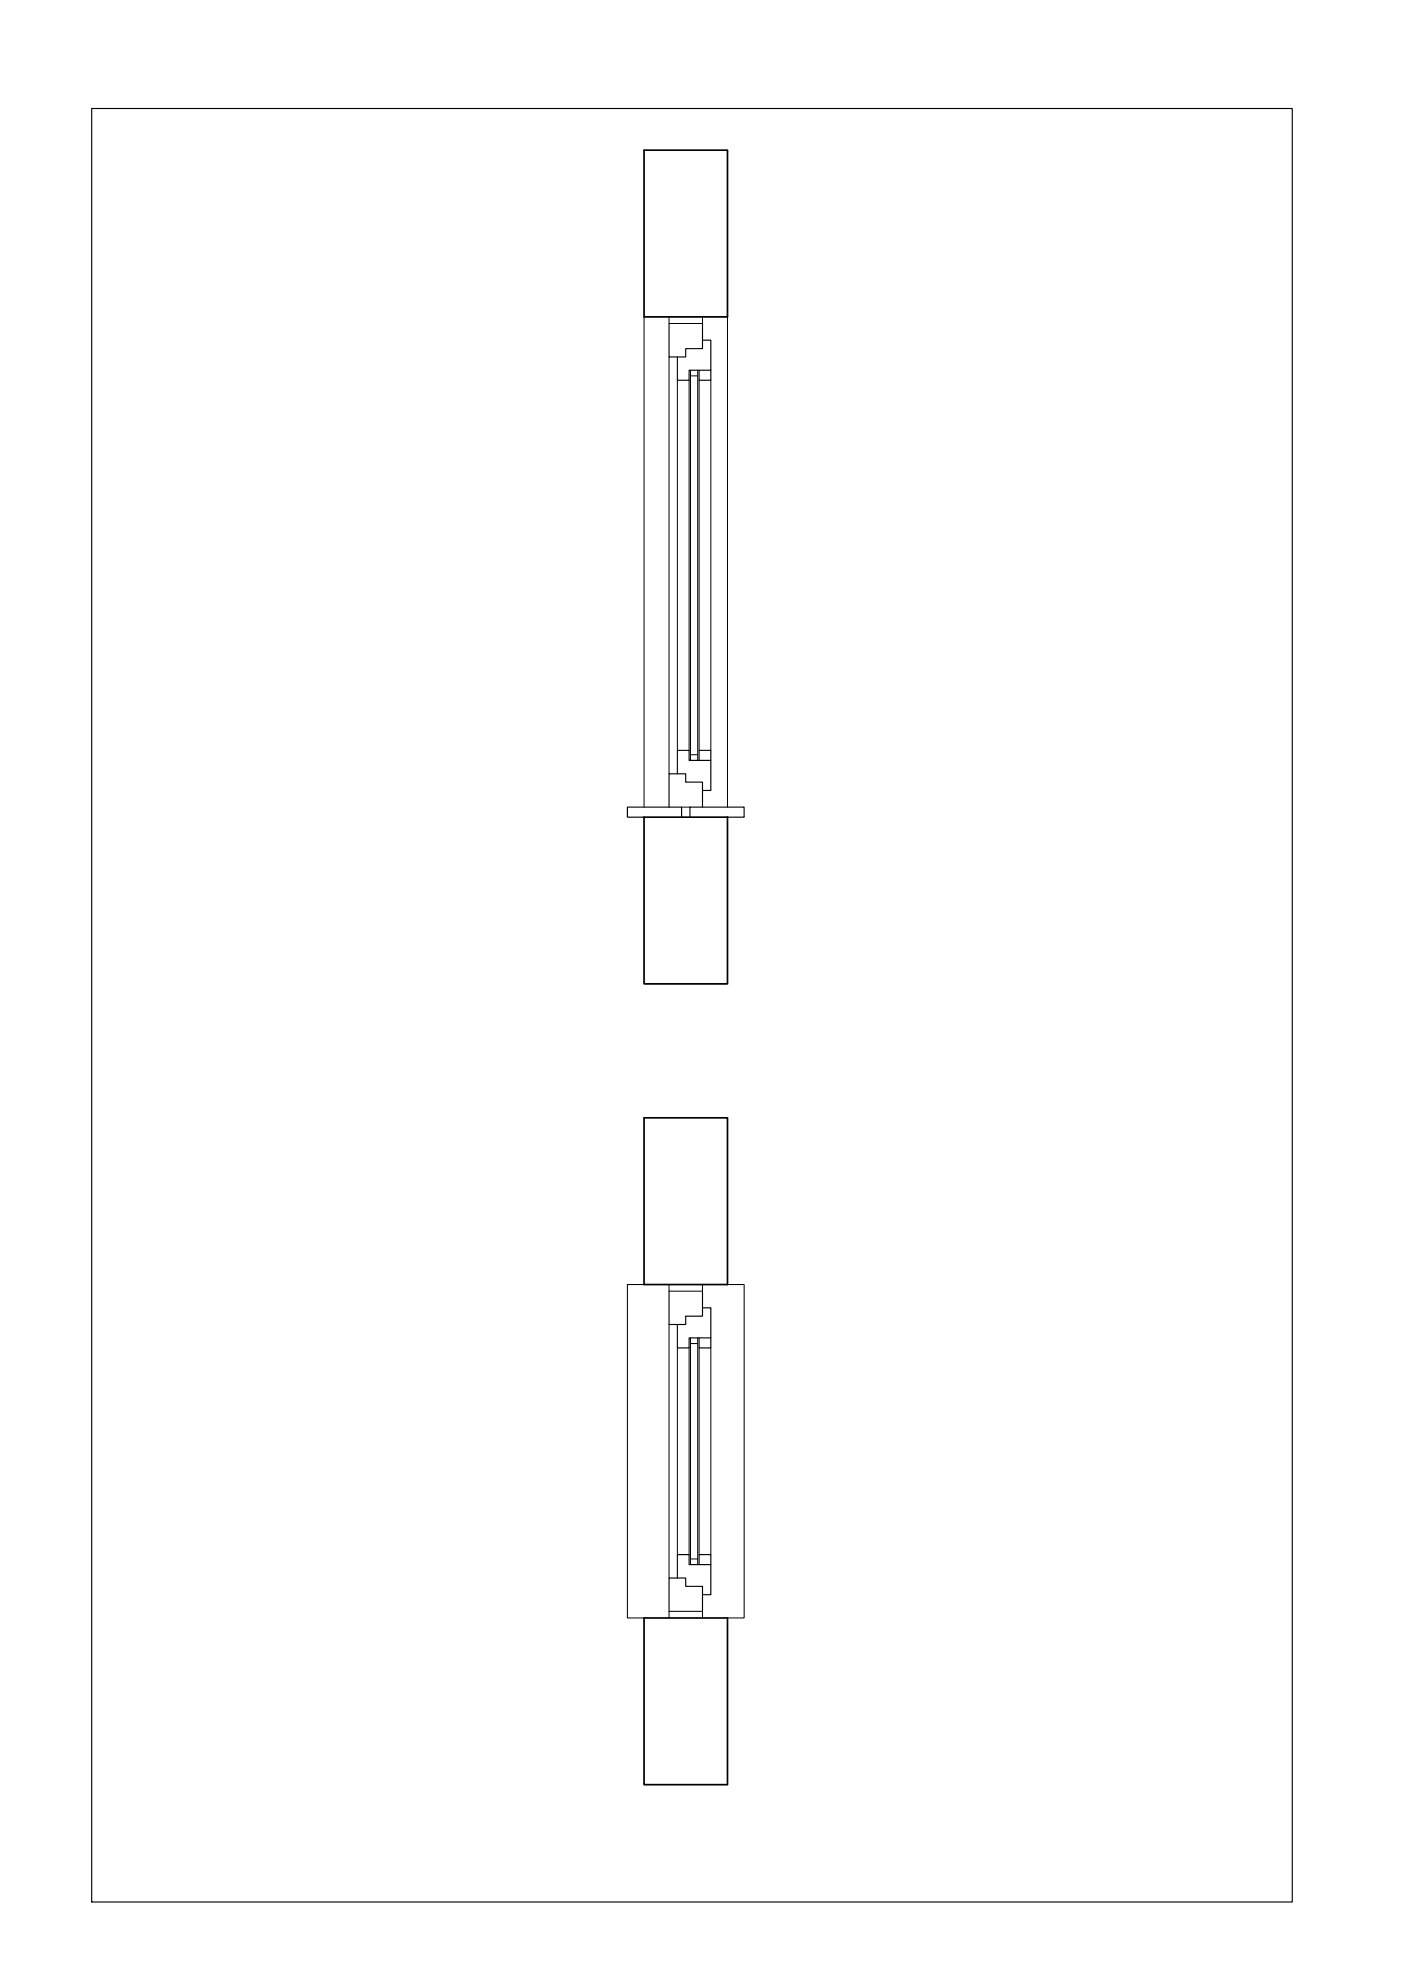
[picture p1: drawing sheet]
<svg xmlns="http://www.w3.org/2000/svg" width="420mm" height="594mm" viewBox="0 0 420 594" stroke-linecap="round" stroke-linejoin="round" font-family="sans-serif">
<!-- layer: muri sezionati -->
<path d="M193.2 45h25v50h-25zM193.2 245.1h25v49.9h-25zM193.2 335.2h25v50h-25zM193.2 485.2h25v50h-25z" fill="none" stroke="#000" stroke-width=".51"/>
<!-- layer: buco muro -->
<path d="M193.2 95v147M218.2 95v147M200.6 107v125.1M203.1 114v111M213.2 114v111M204.4 242h2.5M193.2 385.2h-5v100h5M200.6 397.2v76M218.2 385.2h5v100h-5M203.1 404.2v62M213.2 404.2v62" fill="none" stroke="#000" stroke-width=".3"/>
<!-- layer: lastre sezionate -->
<path d="M193.2 245.1h-5v-3.1h16.2v3.1M206.9 245.1v-3.1h16.3v3.1h-5" fill="none" stroke="#000" stroke-width=".34"/>
<!-- layer: controtelaio sezione -->
<g fill="none" stroke="#000" stroke-width=".3">
<path d="M200.6 95v2h10.1v-2M206.7 114v111M207.1 111v117M207.1 112.7h2.1M209.2 111v117M209.7 114v111M207.1 226.3h2.1M200.6 385.2v2h10.1v-2M206.7 404.2v62M207.1 401.2v68M207.1 402.9h2.1M209.2 401.2v68"/>
<path d="M209.7 404.2v62M207.1 467.5h2.1M200.6 485.2v-2h10.1v2"/>
</g>
<!-- layer: telaio sezione -->
<path d="M200.6 97v10h5v-2.5h5.1v-7.5M209.7 111v3h3.5v-3M210.7 102h2.5v9h-6.5v3h-3.6v-7M203.1 232.1v-7.1h3.6v3h6.5v9.1h-2.5M209.7 228v-3h3.5v3M200.6 242v-9.9h5v2.5h5.1v7.4M200.6 387.2v10h5v-2.5h5.1v-7.5M210.7 392.2h2.5v9h-6.5v3h-3.6v-7M209.7 401.2v3h3.5v-3M203.1 473.2v-7h3.6v3h6.5v9h-2.5M209.7 469.2v-3h3.5v3M200.6 483.2v-10h5v2.5h5.1v7.5" fill="none" stroke="#000" stroke-width=".34"/>
<!-- layer: A-ELEV-MBE1 -->
<path d="M27.5 32.5h360v537.9h-360z" fill="none" stroke="#000" stroke-width=".34"/>
</svg>
